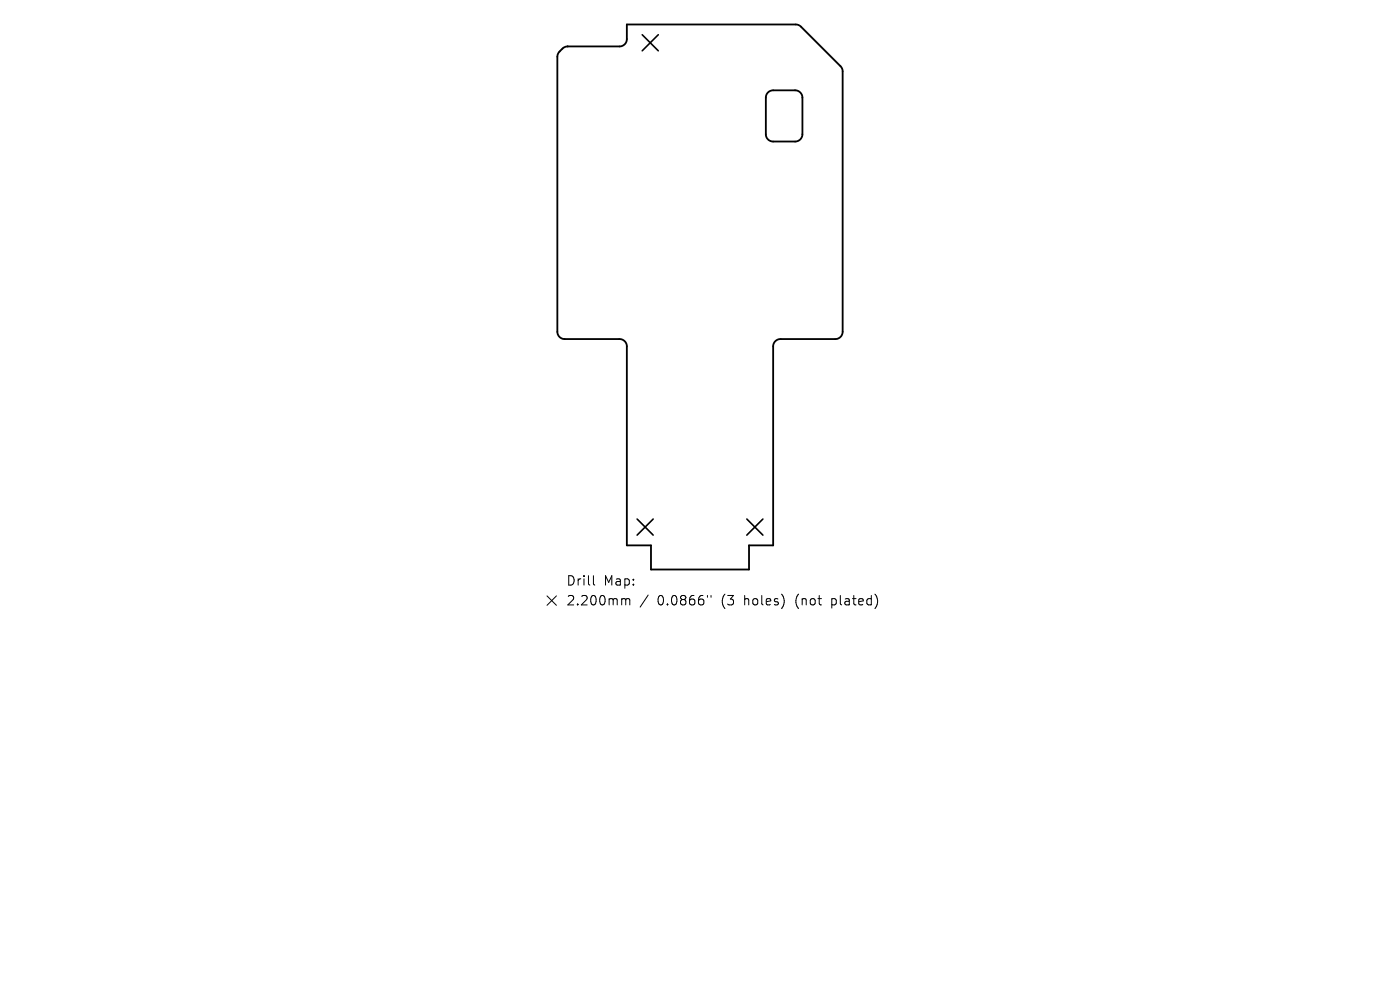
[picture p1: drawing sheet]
<svg xmlns="http://www.w3.org/2000/svg" width="297mm" height="210mm" viewBox="0 0 297 210" stroke-linecap="round" stroke-linejoin="round" font-family="sans-serif">
<defs><g id="words">
<g font-size="2.8">
<text x="120" y="124.5">Drill</text>
<text x="128.1" y="124.5">Map:</text>
<text x="120" y="128.7">2.200mm</text>
<text x="139.5" y="128.7">0.0866&quot;</text>
<text x="153.2" y="128.7">(3</text>
<text x="158.2" y="128.7">holes)</text>
<text x="169.2" y="128.7">(not</text>
<text x="177.1" y="128.7">plated)</text>
</g>
</g></defs>
<path d="M119.3 10.3l.5-.3 .6-.2h11a1.55 1.55 0 0 0 1.6-1.5v-3.1h35.9l1 .4 8.6 8.7 .3 .8v55.3a1.55 1.55 0 0 1-1.6 1.5h-11.6a1.55 1.55 0 0 0-1.6 1.6v42.2h-5.1v5.1h-20.8v-5.1h-5.1v-42.2a1.55 1.55 0 0 0-1.6-1.6h-11.6a1.55 1.55 0 0 1-1.6-1.5v-58.4l.3-.7zM120.4 9.8h.1M162.9 19.6l1-.4h4.8a1.55 1.55 0 0 1 1.5 1.5v7.8a1.55 1.55 0 0 1-1.5 1.5h-4.7a1.55 1.55 0 0 1-1.5-1.5v-7.9z" fill="none" stroke="#000" stroke-width=".39"/>
<path d="M136.2 7.4l3.5 3.4M139.7 7.4l-3.5 3.4M135.2 110.1l3.4 3.4M138.6 110.1l-3.4 3.4M158.4 110.1l3.4 3.4M161.8 110.1l-3.4 3.4" fill="none" stroke="#000" stroke-width=".34"/>
<path d="M116 126.4l2 2M118 126.4l-2 2M125.9 122.1v1.7l.3 .3M132.2 127h.3l.2 .3M132.7 127.3l.3-.3 .5 .1 .1 1.2M132.7 127.3v1M137.5 126.2l-1.7 2.6M150.1 126.3v.4M150.8 126.3v.4" fill="none" stroke="#000" stroke-width=".21"/>
<use href="#words"/>
</svg>
